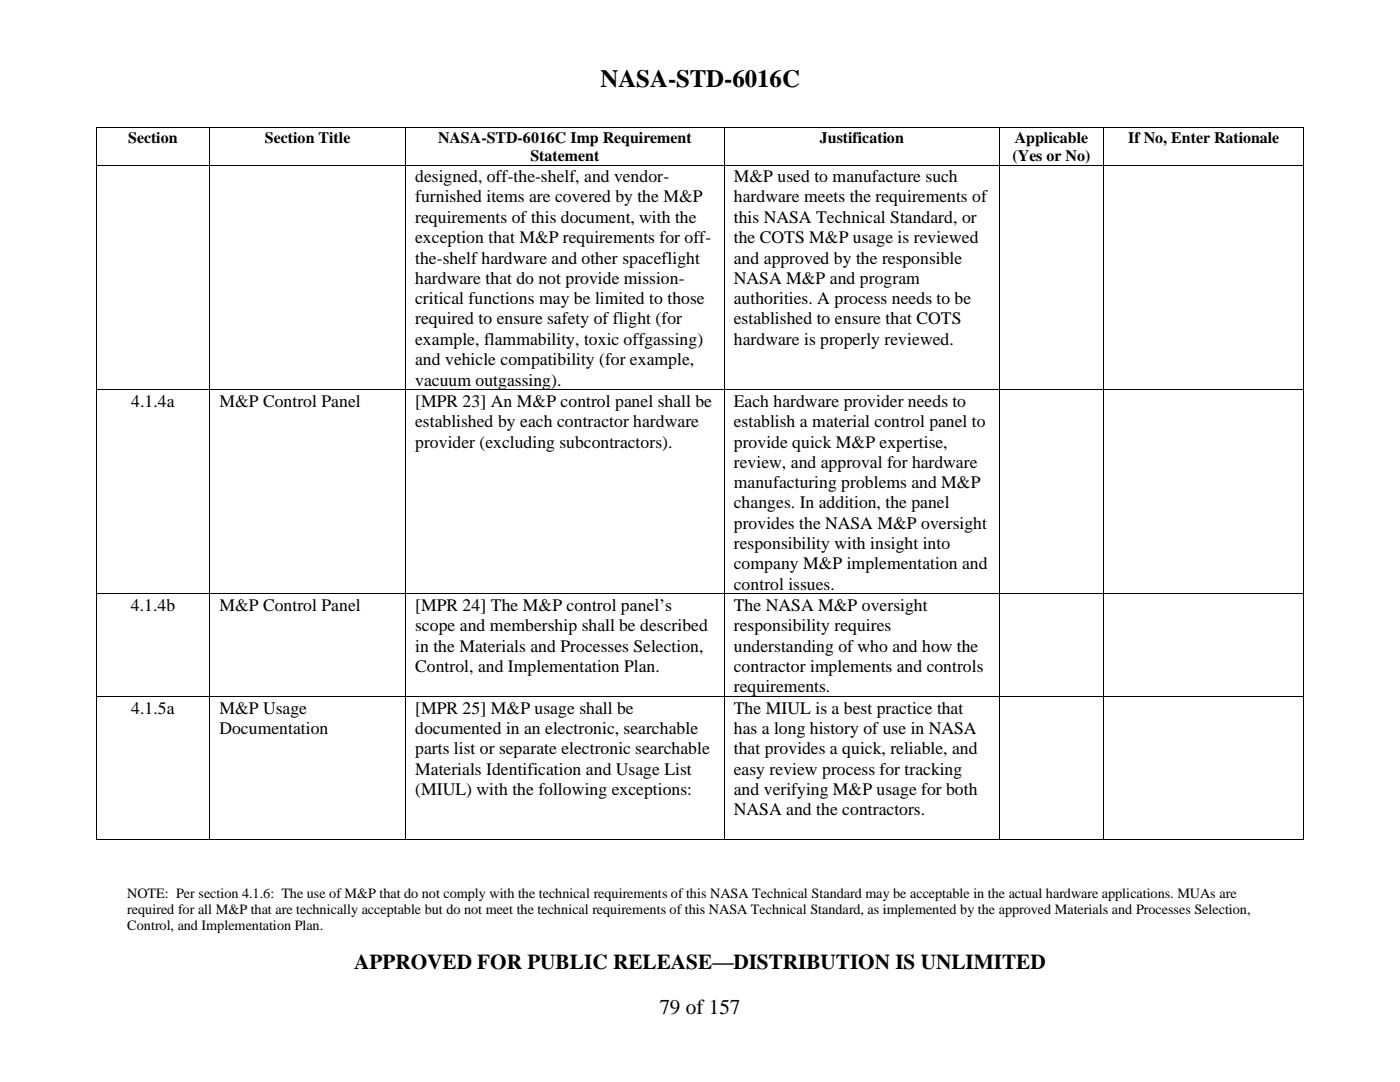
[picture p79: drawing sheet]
<svg xmlns="http://www.w3.org/2000/svg" width="279mm" height="216mm" viewBox="0 0 279 216" stroke-linecap="round" stroke-linejoin="round" font-family="sans-serif">
<defs><g id="words">
<text font-size="5" x="119.8" y="17.3">NASA-STD-6016C</text>
<g font-size="4.2">
<text x="70.7" y="193.4">APPROVED FOR PUBLIC RELEASE—DISTRIBUTION IS UNLIMITED</text>
<text x="131.6" y="202.3">79 of 157</text>
</g>
<g font-size="3.5">
<text x="82.9" y="36.4">designed, off-the-shelf, and vendor-</text>
<text x="82.9" y="40.4">furnished items are covered by the M&amp;P</text>
<text x="146.4" y="36.4">M&amp;P used to manufacture such</text>
<text x="146.4" y="40.4">hardware meets the requirements of</text>
<text x="82.9" y="44.5">requirements of this document, with the</text>
<text x="146.4" y="44.5">this NASA Technical Standard, or</text>
<text x="82.9" y="48.5">exception that M&amp;P requirements for off-</text>
<text x="82.9" y="52.6">the-shelf hardware and other spaceflight</text>
<text x="146.4" y="48.5">the COTS M&amp;P usage is reviewed</text>
<text x="146.4" y="52.6">and approved by the responsible</text>
<text x="82.9" y="56.6">hardware that do not provide mission-</text>
<text x="146.4" y="56.6">NASA M&amp;P and program</text>
<text x="82.9" y="60.7">critical functions may be limited to those</text>
<text x="82.9" y="64.7">required to ensure safety of flight (for</text>
<text x="146.4" y="60.7">authorities. A process needs to be</text>
<text x="146.4" y="64.7">established to ensure that COTS</text>
<text x="82.9" y="68.8">example, flammability, toxic offgassing)</text>
<text x="146.4" y="68.8">hardware is properly reviewed.</text>
<text x="82.9" y="72.9">and vehicle compatibility (for example,</text>
<text x="82.9" y="76.9">vacuum outgassing).</text>
<text x="26.2" y="81.2">4.1.4a</text>
<text x="43.8" y="81.2">M&amp;P Control Panel</text>
<text x="82.9" y="81.2">[MPR 23] An M&amp;P control panel shall be</text>
<text x="146.4" y="81.2">Each hardware provider needs to</text>
<text x="82.9" y="85.2">established by each contractor hardware</text>
<text x="82.9" y="89.3">provider (excluding subcontractors).</text>
<text x="146.4" y="85.2">establish a material control panel to</text>
<text x="146.4" y="89.3">provide quick M&amp;P expertise,</text>
<text x="146.4" y="93.3">review, and approval for hardware</text>
<text x="146.4" y="97.4">manufacturing problems and M&amp;P</text>
<text x="146.4" y="101.5">changes. In addition, the panel</text>
<text x="146.4" y="105.5">provides the NASA M&amp;P oversight</text>
<text x="146.4" y="109.6">responsibility with insight into</text>
<text x="146.4" y="113.6">company M&amp;P implementation and</text>
<text x="146.4" y="117.7">control issues.</text>
<text x="26.1" y="121.9">4.1.4b</text>
<text x="43.8" y="121.9">M&amp;P Control Panel</text>
<text x="82.9" y="121.9">[MPR 24] The M&amp;P control panel’s</text>
<text x="82.9" y="126">scope and membership shall be described</text>
<text x="146.4" y="121.9">The NASA M&amp;P oversight</text>
<text x="146.4" y="126">responsibility requires</text>
<text x="82.9" y="130">in the Materials and Processes Selection,</text>
<text x="146.4" y="130">understanding of who and how the</text>
<text x="82.9" y="134.1">Control, and Implementation Plan.</text>
<text x="146.4" y="134.1">contractor implements and controls</text>
<text x="26.2" y="142.4">4.1.5a</text>
<text x="43.8" y="142.4">M&amp;P Usage</text>
<text x="82.9" y="142.4">[MPR 25] M&amp;P usage shall be</text>
<text x="146.4" y="138.2">requirements.</text>
<text x="146.4" y="142.4">The MIUL is a best practice that</text>
<text x="43.8" y="146.4">Documentation</text>
<text x="82.9" y="146.4">documented in an electronic, searchable</text>
<text x="146.4" y="146.4">has a long history of use in NASA</text>
<text x="82.9" y="150.5">parts list or separate electronic searchable</text>
<text x="82.9" y="154.6">Materials Identification and Usage List</text>
<text x="146.4" y="150.5">that provides a quick, reliable, and</text>
<text x="146.4" y="154.6">easy review process for tracking</text>
<text x="82.9" y="158.6">(MIUL) with the following exceptions:</text>
<text x="146.4" y="158.6">and verifying M&amp;P usage for both</text>
<text x="146.4" y="162.7">NASA and the contractors.</text>
</g>
<g font-size="3.2">
<text x="25.6" y="28.5">Section</text>
<text x="52.9" y="28.5">Section Title</text>
<text x="87.4" y="28.5">NASA-STD-6016C Imp Requirement</text>
<text x="163.6" y="28.5">Justification</text>
<text x="202.5" y="28.5">Applicable</text>
<text x="225.2" y="28.5">If No, Enter Rationale</text>
<text x="105.9" y="32.2">Statement</text>
<text x="202.1" y="32.2">(Yes or No)</text>
</g>
<g font-size="2.8">
<text x="25.4" y="179.1">NOTE: Per section 4.1.6: The use of M&amp;P that do not comply with the technical requirements of this NASA Technical Standard may be acceptable in the actual hardware applications. MUAs are</text>
<text x="25.4" y="182.4">required for all M&amp;P that are technically acceptable but do not meet the technical requirements of this NASA Technical Standard, as implemented by the approved Materials and Processes Selection,</text>
<text x="25.4" y="185.6">Control, and Implementation Plan.</text>
</g>
</g></defs>
<g fill="#000">
<path d="M19.1 25.4h.2v.2h-.2z" fill-rule="evenodd"/>
<path d="M19.1 25.4h.2v.2h-.2z" fill-rule="evenodd"/>
<path d="M19.1 32.9h.2v.2h-.2z" fill-rule="evenodd"/>
<path d="M41.8 25.4h.2v.2h-.2z" fill-rule="evenodd"/>
<path d="M41.8 32.9h.2v.2h-.2z" fill-rule="evenodd"/>
<path d="M80.9 25.4h.2v.2h-.2z" fill-rule="evenodd"/>
<path d="M80.9 32.9h.2v.2h-.2z" fill-rule="evenodd"/>
<path d="M144.5 25.4h.1v.2h-.1z" fill-rule="evenodd"/>
<path d="M144.5 32.9h.1v.2h-.1z" fill-rule="evenodd"/>
<path d="M199.3 25.4h.2v.2h-.2z" fill-rule="evenodd"/>
<path d="M199.3 32.9h.2v.2h-.2z" fill-rule="evenodd"/>
<path d="M220.2 25.4h.2v.2h-.2z" fill-rule="evenodd"/>
<path d="M220.2 32.9h.2v.2h-.2z" fill-rule="evenodd"/>
<path d="M260.1 25.4h.2v.2h-.2z" fill-rule="evenodd"/>
<path d="M260.1 25.4h.2v.2h-.2z" fill-rule="evenodd"/>
<path d="M260.1 32.9h.2v.2h-.2z" fill-rule="evenodd"/>
<path d="M19.1 77.7h.2v.2h-.2z" fill-rule="evenodd"/>
<path d="M41.8 77.7h.2v.2h-.2z" fill-rule="evenodd"/>
<path d="M80.9 77.7h.2v.2h-.2z" fill-rule="evenodd"/>
<path d="M144.5 77.7h.1v.2h-.1z" fill-rule="evenodd"/>
<path d="M199.3 77.7h.2v.2h-.2z" fill-rule="evenodd"/>
<path d="M220.2 77.7h.2v.2h-.2z" fill-rule="evenodd"/>
<path d="M260.1 77.7h.2v.2h-.2z" fill-rule="evenodd"/>
<path d="M19.1 118.4h.2v.2h-.2z" fill-rule="evenodd"/>
<path d="M41.8 118.4h.2v.2h-.2z" fill-rule="evenodd"/>
<path d="M80.9 118.4h.2v.2h-.2z" fill-rule="evenodd"/>
<path d="M144.5 118.4h.1v.2h-.1z" fill-rule="evenodd"/>
<path d="M199.3 118.4h.2v.2h-.2z" fill-rule="evenodd"/>
<path d="M220.2 118.4h.2v.2h-.2z" fill-rule="evenodd"/>
<path d="M260.1 118.4h.2v.2h-.2z" fill-rule="evenodd"/>
<path d="M19.1 138.9h.2v.2h-.2z" fill-rule="evenodd"/>
<path d="M41.8 138.9h.2v.2h-.2z" fill-rule="evenodd"/>
<path d="M80.9 138.9h.2v.2h-.2z" fill-rule="evenodd"/>
<path d="M144.5 138.9h.1v.2h-.1z" fill-rule="evenodd"/>
<path d="M199.3 138.9h.2v.2h-.2z" fill-rule="evenodd"/>
<path d="M220.2 138.9h.2v.2h-.2z" fill-rule="evenodd"/>
<path d="M260.1 138.9h.2v.2h-.2z" fill-rule="evenodd"/>
<path d="M19.1 167.5h.2v.2h-.2z" fill-rule="evenodd"/>
<path d="M19.1 167.5h.2v.2h-.2z" fill-rule="evenodd"/>
<path d="M41.8 167.5h.2v.2h-.2z" fill-rule="evenodd"/>
<path d="M80.9 167.5h.2v.2h-.2z" fill-rule="evenodd"/>
<path d="M144.5 167.5h.1v.2h-.1z" fill-rule="evenodd"/>
<path d="M199.3 167.5h.2v.2h-.2z" fill-rule="evenodd"/>
<path d="M220.2 167.5h.2v.2h-.2z" fill-rule="evenodd"/>
<path d="M260.1 167.5h.2v.2h-.2z" fill-rule="evenodd"/>
<path d="M260.1 167.5h.2v.2h-.2z" fill-rule="evenodd"/>
</g>
<g fill="none" stroke="#000" stroke-width=".2">
<path d="M19.2 25.6v7.3M19.2 33.1v44.6M19.3 25.5h22.5M19.3 33h22.5M41.9 25.6v7.3M41.9 33.1v44.6M42 25.5h38.9M42 33h38.9M81 25.6v7.3M81 33.1v44.6M81.1 25.5h63.4M81.1 33h63.4"/>
<path d="M144.5 25.6v7.3M144.5 33.1v44.6M144.6 25.5h54.7M144.6 33h54.7M199.4 25.6v7.3M199.4 33.1v44.6M199.5 25.5h20.7M199.5 33h20.7M220.3 25.6v7.3M220.3 33.1v44.6M220.4 25.5h39.7M220.4 33h39.7"/>
<path d="M260.2 25.6v7.3M260.2 33.1v44.6M19.2 77.9v40.5M19.3 77.8h22.5M41.9 77.9v40.5M42 77.8h38.9M81 77.9v40.5M81.1 77.8h63.4M144.5 77.9v40.5M144.6 77.8h54.7M199.4 77.9v40.5M199.5 77.8h20.7"/>
<path d="M220.3 77.9v40.5M220.4 77.8h39.7M260.2 77.9v40.5M19.2 118.6v20.3M19.3 118.5h22.5M41.9 118.6v20.3M42 118.5h38.9M81 118.6v20.3M81.1 118.5h63.4M144.5 118.6v20.3M144.6 118.5h54.7M199.4 118.6v20.3"/>
<path d="M199.5 118.5h20.7M220.3 118.6v20.3M220.4 118.5h39.7M260.2 118.6v20.3M19.2 139.1v28.4M19.3 139h22.5M41.9 139.1v28.4M42 139h38.9M81 139.1v28.4M81.1 139h63.4M144.5 139.1v28.4M144.6 139h54.7"/>
<path d="M199.4 139.1v28.4M199.5 139h20.7M220.3 139.1v28.4M220.4 139h39.7M260.2 139.1v28.4M19.3 167.6h22.5M42 167.6h38.9M81.1 167.6h63.4M144.6 167.6h54.7M199.5 167.6h20.7M220.4 167.6h39.7"/>
</g>
<use href="#words"/>
</svg>
